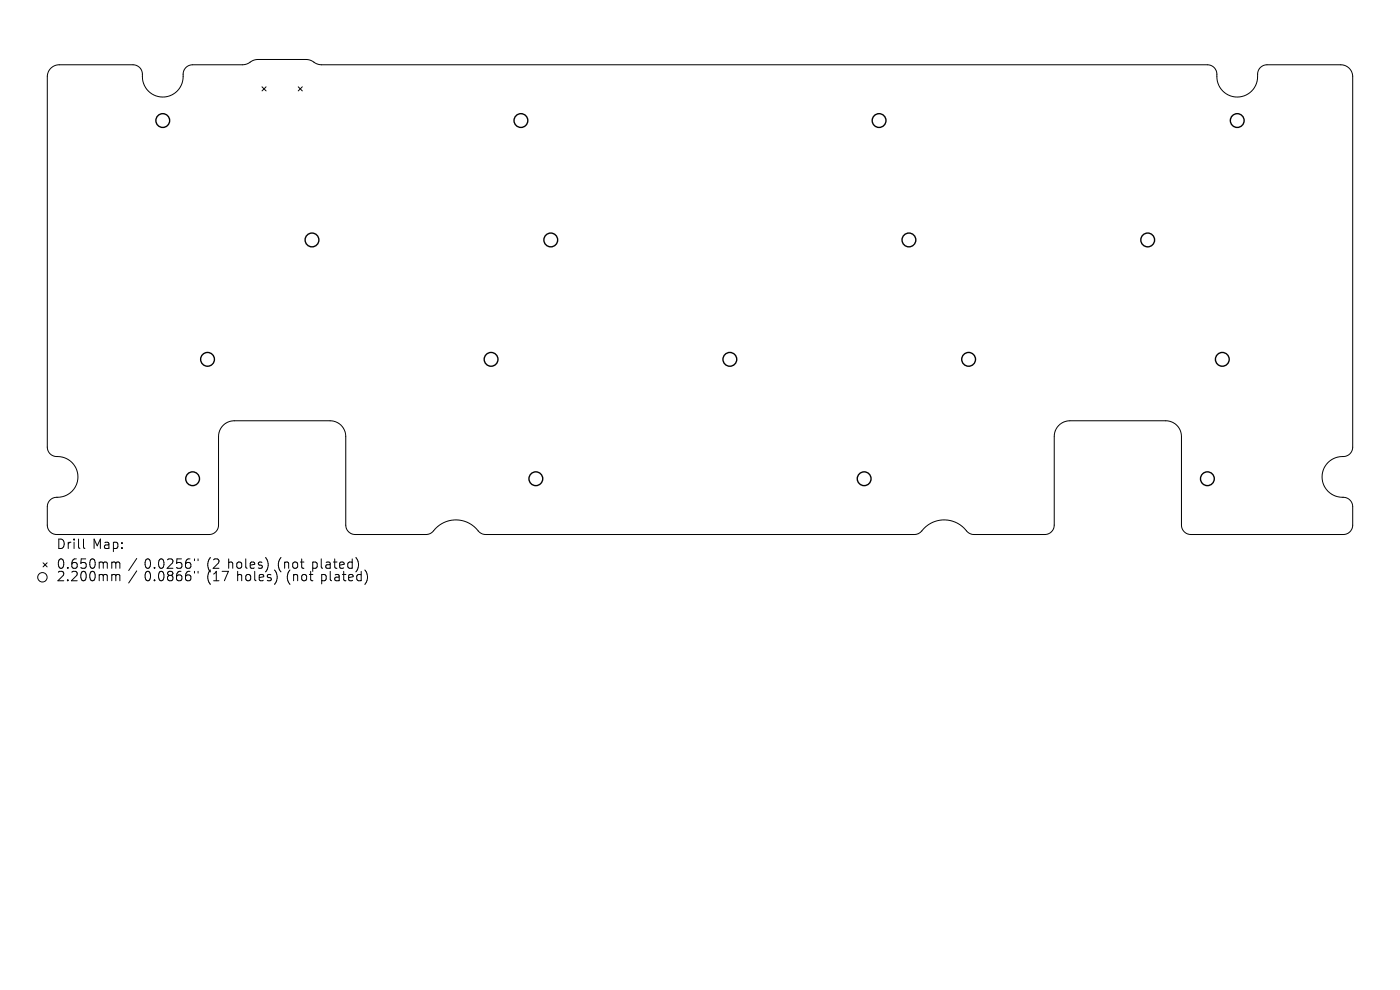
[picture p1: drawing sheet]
<svg xmlns="http://www.w3.org/2000/svg" width="297mm" height="210mm" viewBox="0 0 297 210" stroke-linecap="round" stroke-linejoin="round" font-family="sans-serif">
<defs><g id="words">
<g font-size="2.8">
<text x="12" y="116.9">Drill</text>
<text x="19.6" y="116.9">Map:</text>
<text x="12" y="121.1">0.650mm</text>
<text x="12" y="123.7">2.200mm</text>
<text x="30.6" y="121.1">0.0256&quot;</text>
<text x="30.6" y="123.7">0.0866&quot;</text>
<text x="43.9" y="121.1">(2</text>
<text x="43.9" y="123.7">(17</text>
<text x="48.4" y="121.1">holes)</text>
<text x="50.3" y="123.7">holes)</text>
<text x="59.1" y="121.1">(not</text>
<text x="61" y="123.7">(not</text>
<text x="66.5" y="121.1">plated)</text>
<text x="68.4" y="123.7">plated)</text>
</g>
</g></defs>
<g fill="none" stroke="#000" stroke-width=".21">
<path d="M10.7 14.6l.9-.7 1-.2 15.9 .1a2.1 2.1 0 0 1 1.7 2.5 4.4 4.4 0 0 0 4.8 4.3 4.4 4.4 0 0 0 3.9-5.2 1.99 1.99 0 0 1 1.9-1.7h10.9l.7-.1 1.3-.8 .8-.2h10.4l.8 .1 1.4 .8 1.1 .2 188.3 .1a2.11 2.11 0 0 1 1.7 2.5 4.4 4.4 0 0 0 4.8 4.3 4.4 4.4 0 0 0 3.8-5.2 1.99 1.99 0 0 1 2-1.7l16 .1a2.53 2.53 0 0 1 2.2 2.5l-.1 78.9a2.2 2.2 0 0 1-2.6 1.7 4.3 4.3 0 0 0-3.8 4.8 4.3 4.3 0 0 0 4.8 3.8 2 2 0 0 1 1.7 2l-.1 4.2a1.99 1.99 0 0 1-1.9 1.7h-32.7a1.99 1.99 0 0 1-1.7-2v-18.9a3.3 3.3 0 0 0-3.3-3.2h-20.4a3.3 3.3 0 0 0-3.2 3.3l-.1 19.1a1.99 1.99 0 0 1-1.9 1.7h-15.4a4.3 4.3 0 0 1-2.1-1.7 6 6 0 0 0-8.9 1.2l-.5 .3-.8 .2h-91a2.52 2.52 0 0 1-2-1.3 6 6 0 0 0-9.3 .8l-.5 .3-.8 .2h-15.1a1.99 1.99 0 0 1-1.9-2l-.1-18.9a3.3 3.3 0 0 0-3.3-3.2h-20.4a3.3 3.3 0 0 0-3.2 3.3l-.1 19.1a1.99 1.99 0 0 1-1.9 1.7h-32.7a1.99 1.99 0 0 1-1.7-2l.1-4.2a2.2 2.2 0 0 1 2.6-1.7 4.3 4.3 0 0 0 3.8-4.9 4.3 4.3 0 0 0-4.8-3.8 1.99 1.99 0 0 1-1.7-1.9v-78.6l.1-.8zM55.6 18.4l.8 .9M56.4 18.4l-.8 .9M63.3 18.4l.8 .9M64.1 18.4l-.8 .9M9.1 119.4l.9 .9M10 119.4l-.9 .9M17.7 114.4v1.7l.3 .3M24.3 119.2l.3 .3M24.6 119.5v1.1M24.6 119.5l.3-.3 .4 .1 .1 1.3M29 118.5l-1.7 2.5"/>
<path d="M41.3 118.6v.3M42 118.6v.3M56.8 119.1v1.4M75.6 118.4l.5 1.2-.2 1.1M24.3 121.9l.3 .2M24.6 122.1v1.1M24.6 122.1l.3-.2 .4 .1 .1 1.2M29 121.1l-1.7 2.6M41.3 121.2v.4M42 121.2v.4M58.8 122.2l-.1 .9M77.5 121a2.35 2.35 0 0 1 0 2.9"/>
<circle cx="9" cy="122.5" r="1"/>
</g>
<g fill="none" stroke="#000" stroke-width=".29">
<circle cx="34.5" cy="25.6" r="1.46"/>
<circle cx="110.5" cy="25.6" r="1.46"/>
<circle cx="186.5" cy="25.6" r="1.46"/>
<circle cx="262.5" cy="25.6" r="1.46"/>
<circle cx="66.2" cy="50.9" r="1.46"/>
<circle cx="116.8" cy="50.9" r="1.46"/>
<circle cx="192.8" cy="50.9" r="1.46"/>
<circle cx="243.5" cy="50.9" r="1.46"/>
<circle cx="44" cy="76.2" r="1.46"/>
<circle cx="104.2" cy="76.2" r="1.46"/>
<circle cx="154.8" cy="76.2" r="1.46"/>
<circle cx="205.5" cy="76.2" r="1.46"/>
<circle cx="259.3" cy="76.2" r="1.46"/>
<circle cx="40.9" cy="101.6" r="1.46"/>
<circle cx="113.7" cy="101.6" r="1.46"/>
<circle cx="183.3" cy="101.6" r="1.46"/>
<circle cx="256.1" cy="101.6" r="1.46"/>
</g>
<use href="#words"/>
</svg>
